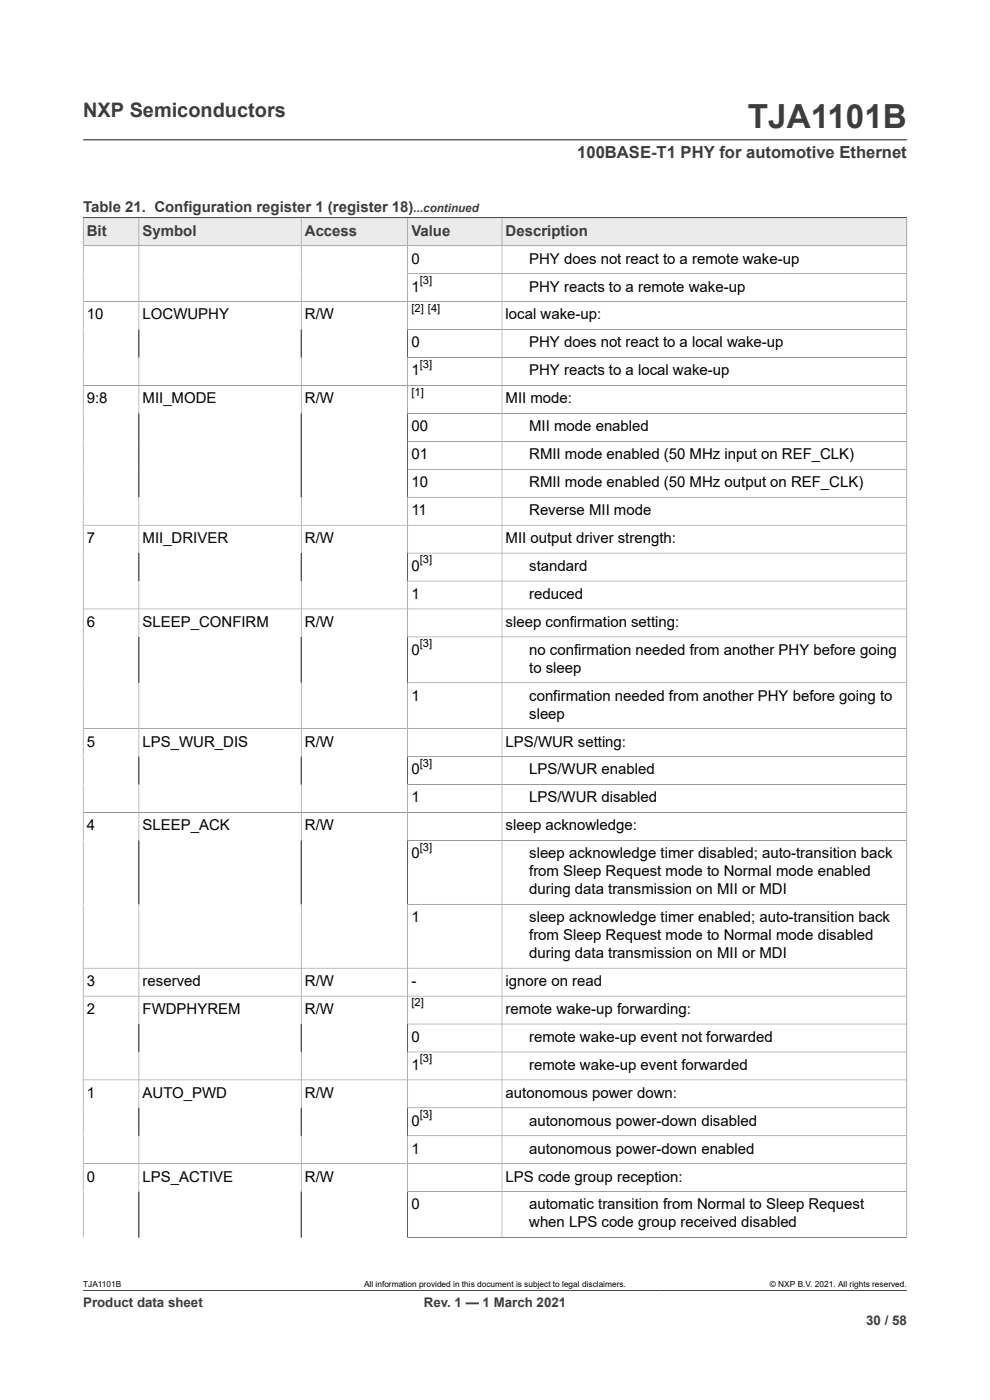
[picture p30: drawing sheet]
<svg xmlns="http://www.w3.org/2000/svg" width="210mm" height="297mm" viewBox="0 0 210 297" stroke-linecap="round" stroke-linejoin="round" font-family="sans-serif">
<defs><g id="words">
<text font-size="7.1" fill="#3c3c3c" x="158.6" y="27.2">TJA1101B</text>
<text font-size="4.2" fill="#3c3c3c" x="17.6" y="24.8">NXP Semiconductors</text>
<text font-size="3.5" fill="#3c3c3c" x="122.4" y="33.5">100BASE-T1 PHY for automotive Ethernet</text>
<g font-size="3.2" fill="#3c3c3c">
<text x="17.6" y="45.1">Table 21. Configuration register 1 (register 18)</text>
<text x="18.4" y="50">Bit</text>
<text x="30.2" y="50">Symbol</text>
<text x="64.7" y="50">Access</text>
<text x="87.3" y="50">Value</text>
<text x="107.3" y="50">Description</text>
</g>
<g font-size="3.2">
<text x="87.3" y="55.9">0</text>
<text x="112.3" y="55.9">PHY does not react to a remote wake-up</text>
<text x="87.3" y="61.9">1</text>
<text x="112.3" y="61.9">PHY reacts to a remote wake-up</text>
<text x="18.4" y="67.8">10</text>
<text x="30.2" y="67.8">LOCWUPHY</text>
<text x="64.7" y="67.8">R/W</text>
<text x="107.3" y="67.8">local wake-up:</text>
<text x="87.3" y="73.7">0</text>
<text x="112.3" y="73.7">PHY does not react to a local wake-up</text>
<text x="87.3" y="79.6">1</text>
<text x="112.3" y="79.6">PHY reacts to a local wake-up</text>
<text x="18.4" y="85.6">9:8</text>
<text x="30.2" y="85.6">MII_MODE</text>
<text x="64.7" y="85.6">R/W</text>
<text x="107.3" y="85.6">MII mode:</text>
<text x="87.3" y="91.5">00</text>
<text x="112.3" y="91.5">MII mode enabled</text>
<text x="87.3" y="97.4">01</text>
<text x="112.3" y="97.4">RMII mode enabled (50 MHz input on REF_CLK)</text>
<text x="87.3" y="103.3">10</text>
<text x="112.3" y="103.3">RMII mode enabled (50 MHz output on REF_CLK)</text>
<text x="87.3" y="109.3">11</text>
<text x="112.3" y="109.3">Reverse MII mode</text>
<text x="18.4" y="115.2">7</text>
<text x="30.2" y="115.2">MII_DRIVER</text>
<text x="64.7" y="115.2">R/W</text>
<text x="107.3" y="115.2">MII output driver strength:</text>
<text x="87.3" y="121.1">0</text>
<text x="112.3" y="121.1">standard</text>
<text x="87.3" y="127">1</text>
<text x="112.3" y="127">reduced</text>
<text x="18.4" y="133">6</text>
<text x="30.2" y="133">SLEEP_CONFIRM</text>
<text x="64.7" y="133">R/W</text>
<text x="107.3" y="133">sleep confirmation setting:</text>
<text x="87.3" y="138.9">0</text>
<text x="112.3" y="138.9">no confirmation needed from another PHY before going</text>
<text x="112.3" y="142.7">to sleep</text>
<text x="87.3" y="148.6">1</text>
<text x="112.3" y="148.6">confirmation needed from another PHY before going to</text>
<text x="112.3" y="152.4">sleep</text>
<text x="18.4" y="158.4">5</text>
<text x="30.2" y="158.4">LPS_WUR_DIS</text>
<text x="64.7" y="158.4">R/W</text>
<text x="107.3" y="158.4">LPS/WUR setting:</text>
<text x="87.3" y="164.3">0</text>
<text x="112.3" y="164.3">LPS/WUR enabled</text>
<text x="87.3" y="170.2">1</text>
<text x="112.3" y="170.2">LPS/WUR disabled</text>
<text x="18.4" y="176.2">4</text>
<text x="30.2" y="176.2">SLEEP_ACK</text>
<text x="64.7" y="176.2">R/W</text>
<text x="107.3" y="176.2">sleep acknowledge:</text>
<text x="87.3" y="182.1">0</text>
<text x="112.3" y="182.1">sleep acknowledge timer disabled; auto-transition back</text>
<text x="112.3" y="185.9">from Sleep Request mode to Normal mode enabled</text>
<text x="112.3" y="189.7">during data transmission on MII or MDI</text>
<text x="87.3" y="195.6">1</text>
<text x="112.3" y="195.6">sleep acknowledge timer enabled; auto-transition back</text>
<text x="112.3" y="199.4">from Sleep Request mode to Normal mode disabled</text>
<text x="112.3" y="203.2">during data transmission on MII or MDI</text>
<text x="18.4" y="209.2">3</text>
<text x="30.2" y="209.2">reserved</text>
<text x="64.7" y="209.2">R/W</text>
<text x="87.3" y="209.2">-</text>
<text x="107.3" y="209.2">ignore on read</text>
<text x="18.4" y="215.1">2</text>
<text x="30.2" y="215.1">FWDPHYREM</text>
<text x="64.7" y="215.1">R/W</text>
<text x="107.3" y="215.1">remote wake-up forwarding:</text>
<text x="87.3" y="221">0</text>
<text x="112.3" y="221">remote wake-up event not forwarded</text>
<text x="87.3" y="227">1</text>
<text x="112.3" y="227">remote wake-up event forwarded</text>
<text x="18.4" y="232.9">1</text>
<text x="30.2" y="232.9">AUTO_PWD</text>
<text x="64.7" y="232.9">R/W</text>
<text x="107.3" y="232.9">autonomous power down:</text>
<text x="87.3" y="238.8">0</text>
<text x="112.3" y="238.8">autonomous power-down disabled</text>
<text x="87.3" y="244.7">1</text>
<text x="112.3" y="244.7">autonomous power-down enabled</text>
<text x="18.4" y="250.7">0</text>
<text x="30.2" y="250.7">LPS_ACTIVE</text>
<text x="64.7" y="250.7">R/W</text>
<text x="107.3" y="250.7">LPS code group reception:</text>
<text x="87.3" y="256.6">0</text>
<text x="112.3" y="256.6">automatic transition from Normal to Sleep Request</text>
<text x="112.3" y="260.4">when LPS code group received disabled</text>
</g>
<g font-size="2.8" fill="#3c3c3c">
<text x="17.6" y="277.3">Product data sheet</text>
<text x="89.9" y="277.3">Rev. 1 — 1 March 2021</text>
<text x="183.7" y="281">30 / 58</text>
</g>
<text font-size="2.5" fill="#3c3c3c" x="87.7" y="45.1">...continued</text>
<g font-size="2.4">
<text x="89" y="60.2">[3]</text>
<text x="87.3" y="66.1">[2] [4]</text>
<text x="89" y="78">[3]</text>
<text x="87.3" y="83.9">[1]</text>
<text x="89" y="119.5">[3]</text>
<text x="89" y="137.3">[3]</text>
<text x="89" y="162.7">[3]</text>
<text x="89" y="180.4">[3]</text>
<text x="87.3" y="213.5">[2]</text>
<text x="89" y="225.3">[3]</text>
<text x="89" y="237.2">[3]</text>
</g>
<g font-size="1.8">
<text x="17.6" y="273.1">TJA1101B</text>
<text x="77.2" y="273.1">All information provided in this document is subject to legal disclaimers.</text>
<text x="163.3" y="273.1">© NXP B.V. 2021. All rights reserved.</text>
</g>
</g></defs>
<path d="M17.6 29.7h174.8M17.6 46.2h174.8" fill="none" stroke="#3c3c3c" stroke-width=".21"/>
<path d="M17.7 46.3h11.7v5.8h-11.7z" fill="#ebebeb"/>
<path d="M17.6 46.2h11.9v5.9h-11.9z" fill="none" stroke="#3c3c3c" stroke-width=".21"/>
<path d="M29.5 46.3h34.3v5.8h-34.3z" fill="#ebebeb"/>
<path d="M29.5 46.2h34.4v5.9h-34.4z" fill="none" stroke="#3c3c3c" stroke-width=".21"/>
<path d="M64 46.3h22.4v5.8h-22.4z" fill="#ebebeb"/>
<path d="M63.9 46.2h22.6v5.9h-22.6z" fill="none" stroke="#3c3c3c" stroke-width=".21"/>
<path d="M86.6 46.3h19.8v5.8h-19.8z" fill="#ebebeb"/>
<path d="M86.5 46.2h20v5.9h-20z" fill="none" stroke="#3c3c3c" stroke-width=".21"/>
<path d="M106.5 46.3h85.8v5.8h-85.8z" fill="#ebebeb"/>
<g fill="none" stroke="#3c3c3c" stroke-width=".21">
<path d="M17.6 46.2h174.8v216.4M29.5 52.1v210.4M63.9 52.1v210.4M86.5 58.1h105.9M86.5 52.1v210.4h105.9M106.5 46.2v216.3M192.4 52.1h-174.8v210.4M17.6 64h174.8M86.5 69.9h105.9M86.5 75.8h105.9M17.6 81.8h174.8M86.5 87.7h105.9"/>
<path d="M86.5 93.6h105.9M86.5 99.6h105.9M17.6 111.4h174.8M86.5 105.5h105.9M86.5 117.3h105.9M17.6 129.2h174.8M86.5 123.3h105.9M86.5 135.1h105.9M17.6 154.6h174.8M86.5 144.9h105.9M17.6 172.4h174.8M86.5 160.5h105.9"/>
<path d="M86.5 166.4h105.9M86.5 178.3h105.9M86.5 191.8h105.9M17.6 205.4h174.8M86.5 217.2h105.9M192.4 211.3h-174.8M17.6 229.1h174.8M86.5 223.2h105.9M86.5 235h105.9M86.5 240.9h105.9M86.5 252.8h105.9M192.4 246.9h-174.8"/>
<path d="M17.6 273.8h174.8"/>
</g>
<use href="#words"/>
</svg>
